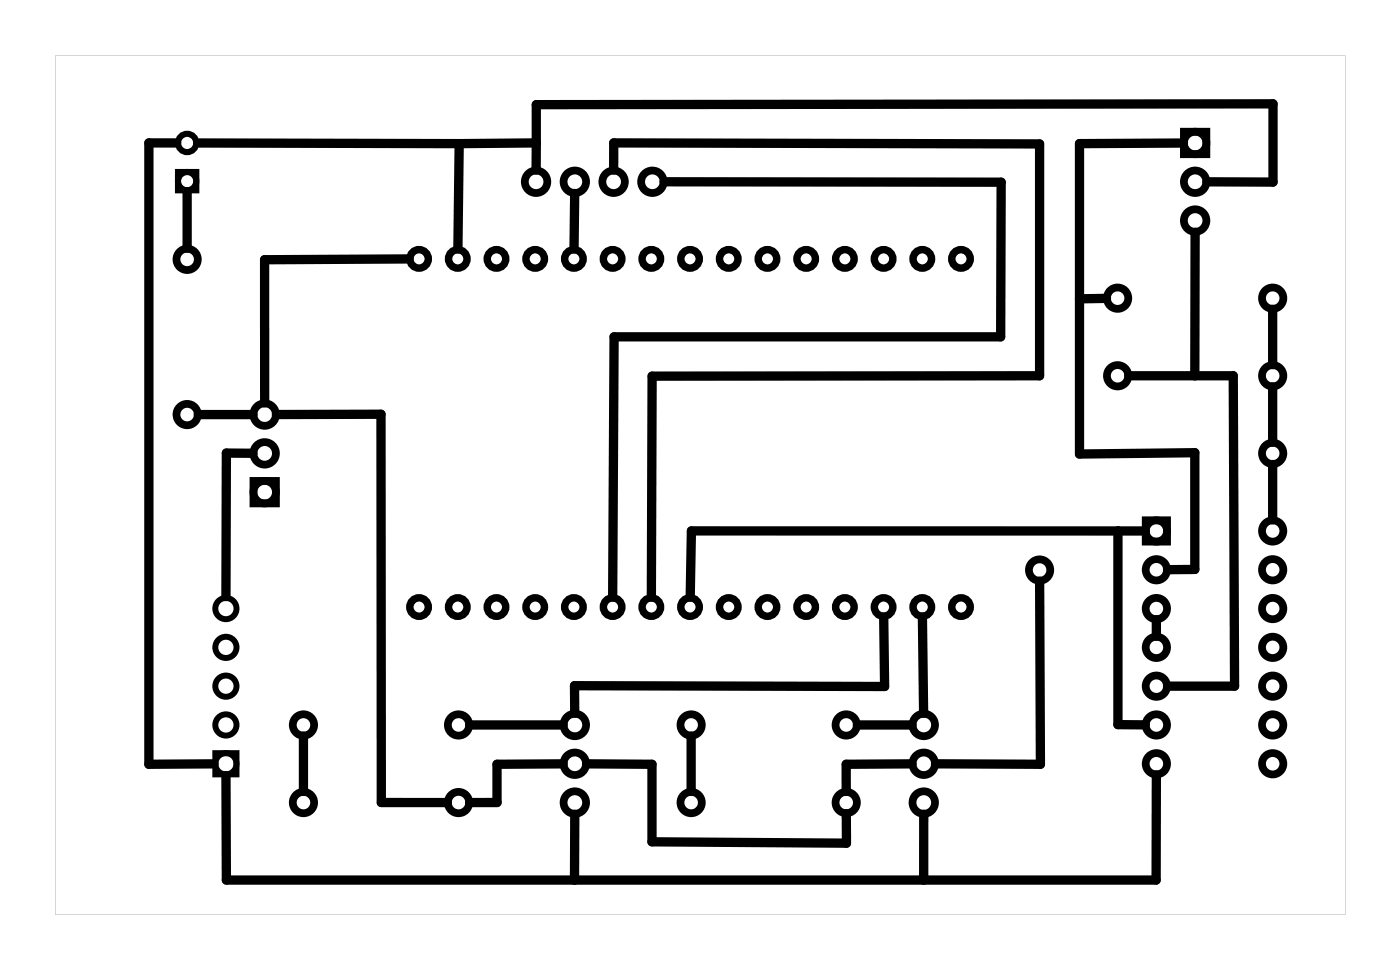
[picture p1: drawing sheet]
<svg xmlns="http://www.w3.org/2000/svg" width="92mm" height="63mm" viewBox="0 0 92 63" stroke-linecap="round" stroke-linejoin="round" font-family="sans-serif">
<path d="M3.6 3.6h84.5v56.3h-84.5zM3.6 3.6v56.3h84.5v-56.3z" fill="#000"/>
<g fill="none" stroke="#000" stroke-width=".39">
<path d="M14.1 49.3h1.4v1.4h-1.4z"/>
<circle cx="14.8" cy="39.8" r=".69"/>
<circle cx="14.8" cy="50" r=".69"/>
<circle cx="14.8" cy="47.5" r=".69"/>
<circle cx="14.8" cy="44.9" r=".69"/>
<circle cx="14.8" cy="42.4" r=".69"/>
</g>
<g fill="none" stroke="#000" stroke-width=".51">
<path d="M77.6 8.6h1.4v1.5h-1.4zM16.6 31.5h1.5v1.5h-1.5zM75.1 34.1h1.4v1.4h-1.4z"/>
<circle cx="12.3" cy="17" r=".7"/>
<circle cx="35.1" cy="11.9" r=".74"/>
<circle cx="37.7" cy="11.9" r=".74"/>
<circle cx="40.2" cy="11.9" r=".74"/>
<circle cx="42.7" cy="11.9" r=".74"/>
<circle cx="73.2" cy="19.5" r=".7"/>
<circle cx="78.3" cy="11.9" r=".74"/>
<circle cx="78.3" cy="9.4" r=".74"/>
<circle cx="78.3" cy="14.4" r=".74"/>
<circle cx="83.4" cy="19.5" r=".7"/>
<circle cx="12.3" cy="27.1" r=".7"/>
<circle cx="17.3" cy="27.1" r=".74"/>
<circle cx="17.3" cy="32.2" r=".74"/>
<circle cx="17.3" cy="29.7" r=".74"/>
<circle cx="68.1" cy="37.3" r=".7"/>
<circle cx="73.2" cy="24.6" r=".7"/>
<circle cx="75.8" cy="37.3" r=".7"/>
<circle cx="75.8" cy="39.8" r=".7"/>
<circle cx="75.8" cy="34.8" r=".7"/>
<circle cx="83.4" cy="37.3" r=".7"/>
<circle cx="83.4" cy="39.8" r=".7"/>
<circle cx="83.4" cy="34.8" r=".7"/>
<circle cx="83.4" cy="24.6" r=".7"/>
<circle cx="83.4" cy="29.7" r=".7"/>
<circle cx="19.9" cy="47.5" r=".7"/>
<circle cx="19.9" cy="52.5" r=".7"/>
<circle cx="30" cy="47.5" r=".7"/>
<circle cx="30" cy="52.5" r=".7"/>
<circle cx="37.7" cy="50" r=".74"/>
<circle cx="37.7" cy="47.5" r=".74"/>
<circle cx="37.7" cy="52.5" r=".74"/>
<circle cx="45.3" cy="52.5" r=".7"/>
<circle cx="45.3" cy="47.5" r=".7"/>
<circle cx="55.4" cy="47.5" r=".7"/>
<circle cx="55.4" cy="52.5" r=".7"/>
<circle cx="60.5" cy="50" r=".74"/>
<circle cx="60.5" cy="47.5" r=".74"/>
<circle cx="60.5" cy="52.5" r=".74"/>
<circle cx="75.8" cy="42.4" r=".7"/>
<circle cx="75.8" cy="47.5" r=".7"/>
<circle cx="75.8" cy="44.9" r=".7"/>
<circle cx="75.8" cy="50" r=".7"/>
<circle cx="83.4" cy="44.9" r=".7"/>
<circle cx="83.4" cy="50" r=".7"/>
<circle cx="83.4" cy="42.4" r=".7"/>
<circle cx="83.4" cy="47.5" r=".7"/>
</g>
<g fill="none" stroke="#000" stroke-width=".49">
<circle cx="27.5" cy="16.9" r=".61"/>
<circle cx="30" cy="16.9" r=".61"/>
<circle cx="32.5" cy="16.9" r=".61"/>
<circle cx="35.1" cy="16.9" r=".61"/>
<circle cx="37.6" cy="16.9" r=".61"/>
<circle cx="40.1" cy="16.9" r=".61"/>
<circle cx="42.7" cy="16.9" r=".61"/>
<circle cx="45.2" cy="16.9" r=".61"/>
<circle cx="47.7" cy="16.9" r=".61"/>
<circle cx="50.3" cy="16.9" r=".61"/>
<circle cx="52.8" cy="16.9" r=".61"/>
<circle cx="55.4" cy="16.9" r=".61"/>
<circle cx="57.9" cy="16.9" r=".61"/>
<circle cx="60.4" cy="16.9" r=".61"/>
<circle cx="63" cy="16.9" r=".61"/>
<circle cx="27.5" cy="39.7" r=".61"/>
<circle cx="30" cy="39.7" r=".61"/>
<circle cx="32.5" cy="39.7" r=".61"/>
<circle cx="35.1" cy="39.7" r=".61"/>
<circle cx="37.6" cy="39.7" r=".61"/>
<circle cx="40.1" cy="39.7" r=".61"/>
<circle cx="42.7" cy="39.7" r=".61"/>
<circle cx="45.2" cy="39.7" r=".61"/>
<circle cx="47.7" cy="39.7" r=".61"/>
<circle cx="50.3" cy="39.7" r=".61"/>
<circle cx="52.8" cy="39.7" r=".61"/>
<circle cx="55.4" cy="39.7" r=".61"/>
<circle cx="57.9" cy="39.7" r=".61"/>
<circle cx="60.4" cy="39.7" r=".61"/>
<circle cx="63" cy="39.7" r=".61"/>
</g>
<g fill="none" stroke="#000" stroke-width=".4">
<path d="M11.7 11.3h1.2v1.2h-1.2z"/>
<circle cx="12.3" cy="11.9" r=".6"/>
<circle cx="12.3" cy="9.4" r=".6"/>
</g>
<g fill="none" stroke="#000" stroke-width=".61">
<path d="M11.6 9.4h-1.8v40.6h4.2M12.3 12.5v3.8M12.9 9.4h17.2M26.8 17h-9.5v9.4M30.1 9.4l-.1 6.9M35.1 9.4v1.7M35.1 9.4h-5M35.1 9.4v-2.5l48.3-.1v5.1h-4.3M37.7 12.7l-.1 3.6M40.2 11.1v-1.7h27.9v15.2h-25.4v14.5M43.5 11.9h22.1v10.2h-25.4l-.1 17M72.5 19.5l-1.8 .1"/>
<path d="M77.5 9.4h-6.8v20.3l7.6-.1v7.7h-1.8M78.3 15.2v9.4M13 27.1h3.6M16.6 29.7h-1.8v9.4M18.1 27.1h6.9v25.4h4.3M68.1 38l.1 12h-6.9M73.2 34.8v12.6l1.8 .1M73.9 24.6h6.9l.1 20.3h-4.4M75 34.8h-29.7l-.1 4.3M83.4 20.2v3.7M83.4 25.3v3.7M83.4 30.4v3.6"/>
<path d="M19.9 48.2v3.6M30.8 47.5h6.1M36.9 50h-4.3v2.5h-1.8M37.7 53.3l-.1 4.3M38.4 50h4.3v5.1l12.8 .1-.1-1.9M45.3 48.2v3.6M56.2 47.5h3.6M57.9 40.4l.1 4.5h-20.4l.1 1.8M59.8 50h-4.4v1.8M60.4 40.4l.1 6.3M60.5 53.3v4.3M75.8 50.7l-.1 6.9h-60.9v-6.8"/>
<path d="M75.8 40.6v1.1"/>
</g>
</svg>
